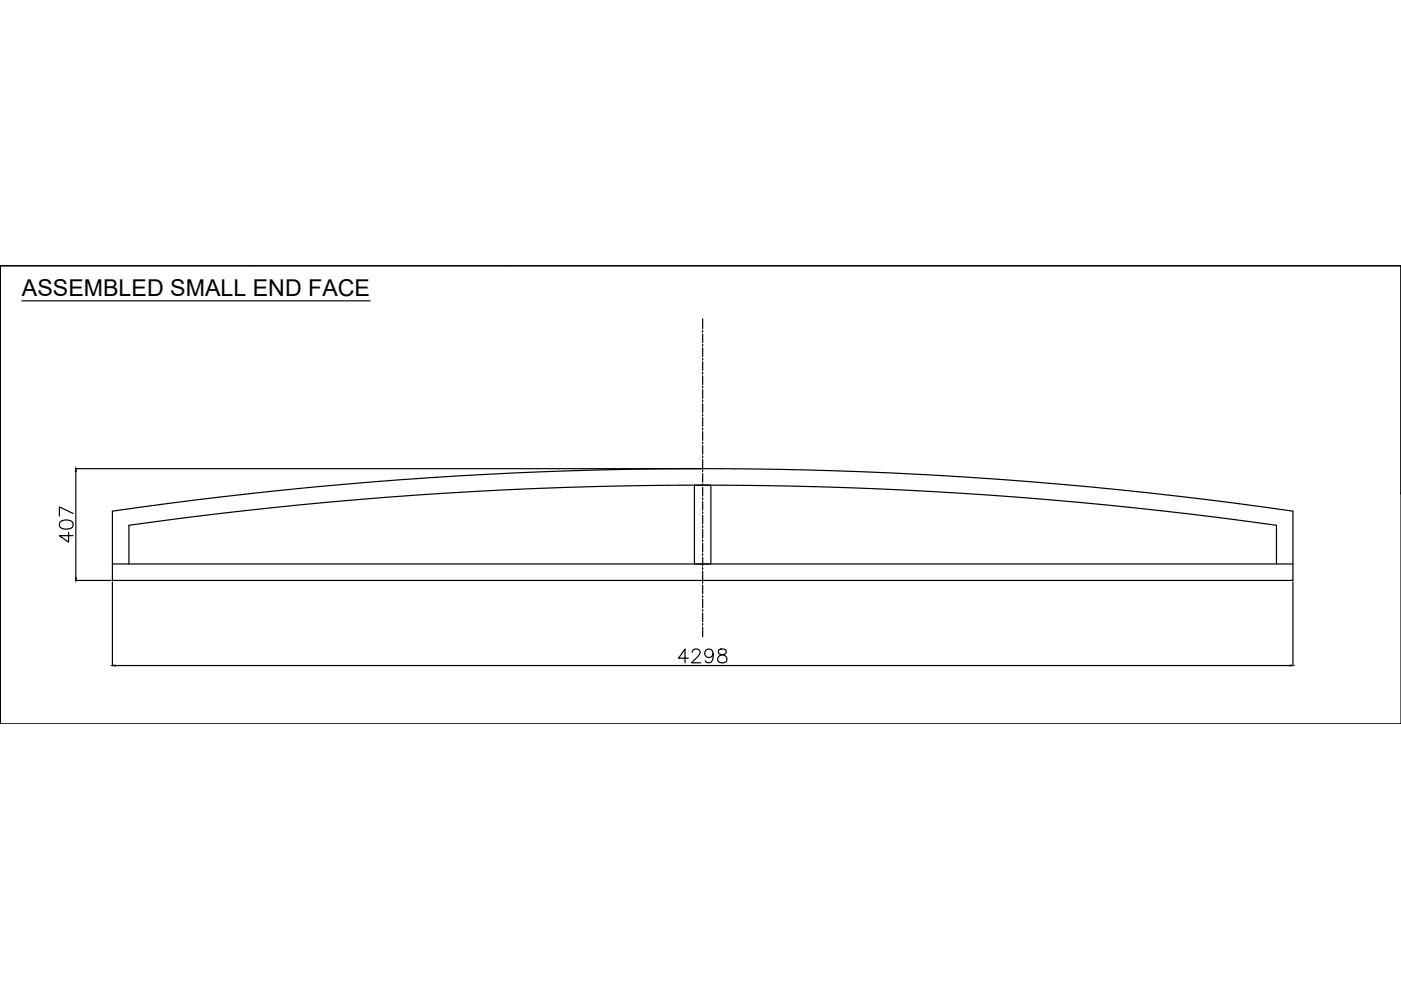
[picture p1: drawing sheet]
<svg xmlns="http://www.w3.org/2000/svg" width="297mm" height="210mm" viewBox="0 0 297 210" stroke-linecap="round" stroke-linejoin="round" font-family="sans-serif">
<defs><g id="words">
<text font-size="4.9" x="4.6" y="62.8">ASSEMBLED SMALL END FACE</text>
</g></defs>
<!-- layer: 0 -->
<g fill="none" stroke="#000" stroke-width=".25">
<path d="M.1 56.3h296.9v97.2h-296.9zM.1 56.3v97.2M.1 56.3h53.9M54 56.3h.1M54 56.3h243M107.9 56.3h.1M297 56.3h.1M297 56.3v48.4M4.6 63.8h73.9M16 99.4h132.7M16.1 100v22.5M12.7 110.7a2.27 2.27 0 0 1 2.7 0 .95 .95 0 0 1-.4 1.3 2.43 2.43 0 0 1-2.3-.2l-.1-.4z"/>
<path d="M14.5 112.9v2.1l-1.9-1.4h2.9M15.5 108.9l-2.9-1.4v1.9M23.8 108.4a873.5 873.5 0 0 1 250.3 0v14.7h-250.3zM23.8 119.6h250.3M27.3 119.6v-8.2a873.8 873.8 0 0 1 243.3 0v8.2M147.2 102.9h3.5v16.7h-3.5zM297 104.7h.1M16 123.1h7.5M23.8 123.4v17.8M145.9 139.6h-2l1.3-2v2.9M146.8 138.3l.2-.6 .9-.1a.72 .72 0 0 1 .4 1.1l-1.7 1.8h2M151.2 138.6a.9 .9 0 0 1-1.2 .8 .9 .9 0 0 1-.4-1.5 .9 .9 0 0 1 1.5 .1 2.62 2.62 0 0 1-.3 2.4 .84 .84 0 0 1-1.3-.3"/>
<path d="M152.4 137.7a.59 .59 0 0 0 .3 1 1.2 1.2 0 0 1 1.4 1.3 1.01 1.01 0 0 1-1.1 .6 1.01 1.01 0 0 1-.8-1 1.32 1.32 0 0 1 1.4-.9 .59 .59 0 0 0 .2-1l-.4-.1zM274.1 123.4v17.8M24.4 141.1h249.1"/>
</g>
<!-- layer: OSY -->
<g fill="none" stroke="#000" stroke-width=".25">
<path d="M149 67.6v2.1M149 70.1v.3M149 70.8v1.8M149 73v.4M149 73.8v1.8M149 76v.3M149 76.7v1.9M149 78.9v.4M149 79.7v1.8M149 81.9v.4M149 82.6v1.9M149 84.9v.3"/>
<path d="M149 85.6v1.8M149 87.8v.4M149 88.6v1.8M149 90.8v.3M149 91.5v1.9M149 93.7v.4M149 94.5v1.8M149 96.7v.4M149 97.4v1.9M149 99.6v.4M149 100.4v1.8M149 102.6v.4"/>
<path d="M149 103.3v1.9M149 105.6v.3M149 106.3v1.9M149 108.5v.4M149 109.3v1.8M149 111.5v.3M149 112.2v1.9M149 114.4v.4M149 115.2v1.8M149 117.4v.4M149 118.1v1.9M149 120.4v.3"/>
<path d="M149 121.1v1.8M149 123.3v.4M149 124.1v1.8M149 126.3v.3M149 127v1.9M149 129.2v.4M149 130v1.8M149 132.2v.4M149 132.9v2.1"/>
</g>
<!-- layer: 0 -->
<path d="M16.1 99.4l.1 .6h-.2zM16 122.5h.2l-.1 .6zM23.8 141.1l.6-.1v.2zM273.5 141l.6 .1-.6 .1z" fill="#000" stroke="#000" stroke-width=".21"/>
<use href="#words"/>
</svg>
